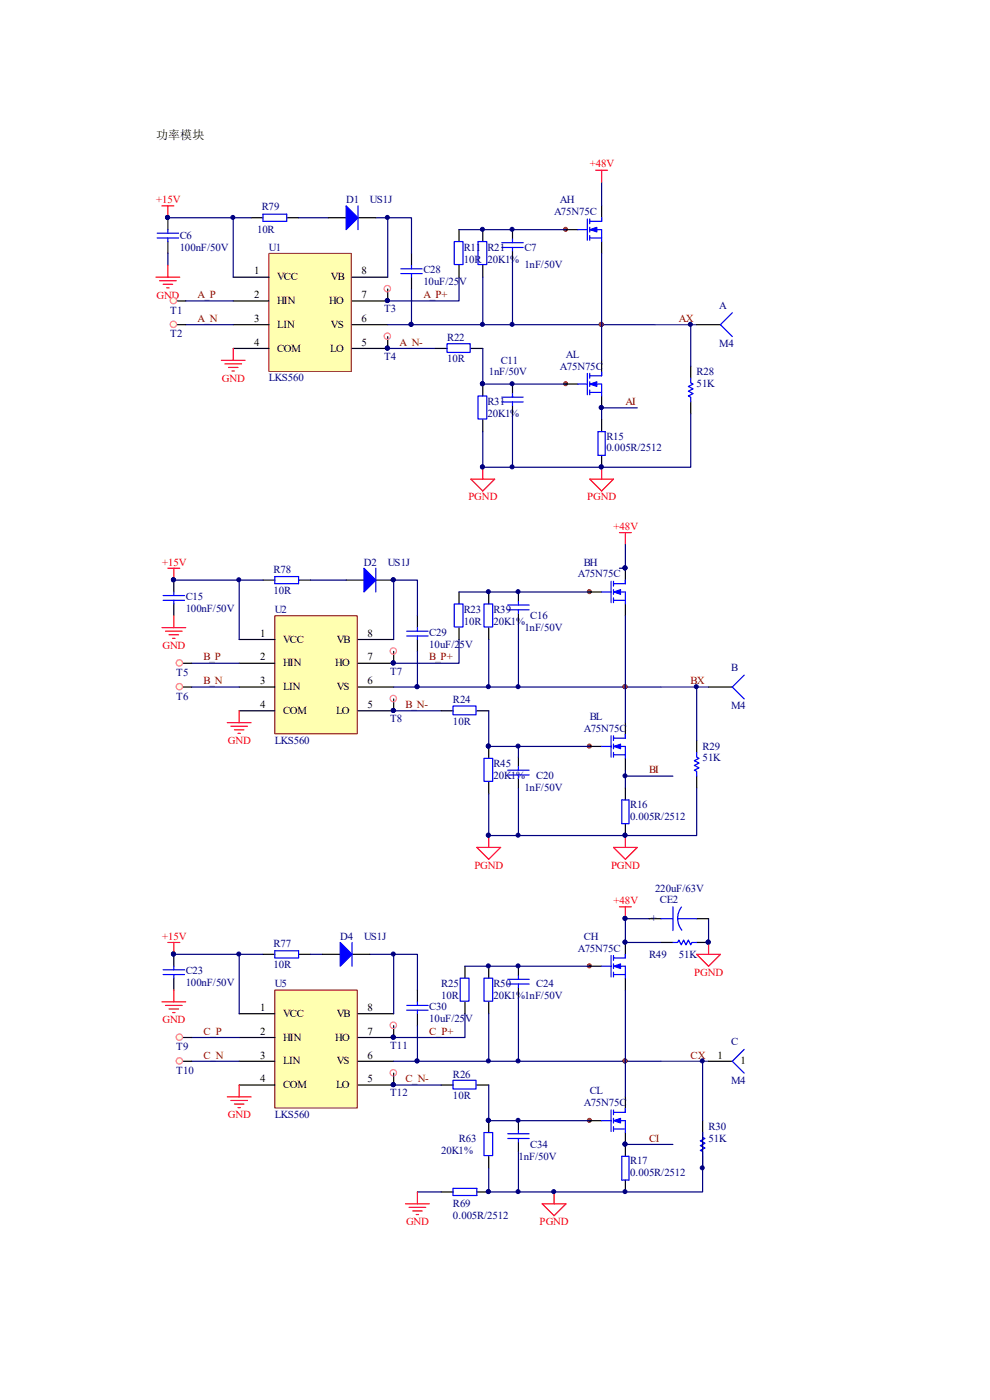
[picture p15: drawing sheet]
<svg xmlns="http://www.w3.org/2000/svg" width="210mm" height="297mm" viewBox="0 0 210 297" stroke-linecap="round" stroke-linejoin="round" font-family="sans-serif">
<defs><g id="words">
<text font-size="2.5" x="33.1" y="29.5">功率模块</text>
<g font-size="2.3" fill="#f00">
<text x="125.1" y="35.5">+48V</text>
<text x="33.1" y="43.1">+15V</text>
<text x="33.2" y="63.3">GND</text>
<text x="47.1" y="80.9">GND</text>
<text x="99.4" y="106.2">PGND</text>
<text x="124.6" y="106.2">PGND</text>
<text x="130.2" y="112.4">+48V</text>
<text x="34.4" y="120">+15V</text>
<text x="34.5" y="137.7">GND</text>
<text x="48.3" y="157.8">GND</text>
<text x="100.6" y="184.3">PGND</text>
<text x="129.6" y="184.3">PGND</text>
<text x="130.2" y="191.8">+48V</text>
<text x="34.4" y="199.3">+15V</text>
<text x="147.2" y="207">PGND</text>
<text x="34.5" y="217">GND</text>
<text x="48.3" y="237.2">GND</text>
<text x="86.1" y="259.9">GND</text>
<text x="114.5" y="259.9">PGND</text>
</g>
<g font-size="2.3" fill="#000080">
<text x="55.5" y="44.6">R79</text>
<text x="73.4" y="43.1">D1</text>
<text x="78.5" y="43.1">US1J</text>
<text x="117.6" y="45.6">A75N75C</text>
<text x="118.8" y="43.1">AH</text>
<text x="38.1" y="50.7">C6</text>
<text x="38.1" y="53.2">100nF/50V</text>
<text x="54.5" y="49.4">10R</text>
<text x="57" y="53.2">U1</text>
<text x="98.4" y="53.2">R11</text>
<text x="103.4" y="53.2">R21</text>
<text x="111.3" y="53.2">C7</text>
<text x="89.8" y="58">C28</text>
<text x="98.4" y="55.7">10R</text>
<text x="103.4" y="55.7">20K1%</text>
<text x="111.3" y="56.9">1nF/50V</text>
<text x="89.8" y="60.5">10uF/25V</text>
<text x="152.6" y="65.5">A</text>
<text x="36.1" y="71.6">T2</text>
<text x="36.1" y="66.5">T1</text>
<text x="81.5" y="66.3">T3</text>
<text x="81.5" y="76.4">T4</text>
<text x="94.9" y="72.3">R22</text>
<text x="94.9" y="76.9">10R</text>
<text x="106.2" y="77.1">C11</text>
<text x="120.1" y="75.9">AL</text>
<text x="152.6" y="73.6">M4</text>
<text x="57" y="80.9">LKS560</text>
<text x="103.7" y="79.6">1nF/50V</text>
<text x="118.8" y="78.4">A75N75C</text>
<text x="147.8" y="79.6">R28</text>
<text x="147.8" y="82.2">51K</text>
<text x="103.4" y="85.9">R31</text>
<text x="103.4" y="88.5">20K1%</text>
<text x="128.7" y="93.3">R15</text>
<text x="128.7" y="95.8">0.005R/2512</text>
<text x="77.2" y="120">D2</text>
<text x="82.3" y="120">US1J</text>
<text x="123.8" y="120">BH</text>
<text x="58" y="121.5">R78</text>
<text x="122.6" y="122.5">A75N75C</text>
<text x="39.4" y="127.3">C15</text>
<text x="39.4" y="129.8">100nF/50V</text>
<text x="58" y="126">10R</text>
<text x="58.3" y="130">U2</text>
<text x="98.4" y="130">R23</text>
<text x="104.7" y="130">R39</text>
<text x="112.5" y="131.3">C16</text>
<text x="91.1" y="134.9">C29</text>
<text x="91.1" y="137.4">10uF/25V</text>
<text x="98.4" y="132.6">10R</text>
<text x="104.7" y="132.6">20K1%</text>
<text x="111.3" y="133.8">1nF/50V</text>
<text x="37.4" y="143.4">T5</text>
<text x="82.8" y="143.2">T7</text>
<text x="155.1" y="142.4">B</text>
<text x="37.4" y="148.5">T6</text>
<text x="96.1" y="149.2">R24</text>
<text x="82.8" y="153.2">T8</text>
<text x="96.1" y="153.8">10R</text>
<text x="123.8" y="155.2">A75N75C</text>
<text x="125.1" y="152.7">BL</text>
<text x="155.1" y="150.5">M4</text>
<text x="58.3" y="157.8">LKS560</text>
<text x="149.1" y="159">R29</text>
<text x="149.1" y="161.5">51K</text>
<text x="104.7" y="162.8">R45</text>
<text x="104.7" y="165.4">20K1%</text>
<text x="111.3" y="167.9">1nF/50V</text>
<text x="113.7" y="165.4">C20</text>
<text x="133.7" y="171.4">R16</text>
<text x="133.7" y="173.9">0.005R/2512</text>
<text x="139" y="189.3">220uF/63V</text>
<text x="140" y="191.6">CE2</text>
<text x="137.9" y="194.1" transform="rotate(90 137.9 194.1)">+</text>
<text x="58" y="200.9">R77</text>
<text x="72.2" y="199.3">D4</text>
<text x="77.2" y="199.3">US1J</text>
<text x="122.6" y="201.9">A75N75C</text>
<text x="123.8" y="199.3">CH</text>
<text x="137.7" y="203.2">R49</text>
<text x="144" y="203.2">51K</text>
<text x="39.4" y="206.7">C23</text>
<text x="39.4" y="209.2">100nF/50V</text>
<text x="58" y="205.4">10R</text>
<text x="58.3" y="209.4">U5</text>
<text x="93.6" y="209.4">R25</text>
<text x="104.7" y="209.4">R50</text>
<text x="113.7" y="209.4">C24</text>
<text x="91.1" y="214.3">C30</text>
<text x="93.6" y="212">10R</text>
<text x="104.7" y="212">20K1%1nF/50V</text>
<text x="91.1" y="216.8">10uF/25V</text>
<text x="155.1" y="221.8">C</text>
<text x="37.4" y="222.8">T9</text>
<text x="37.4" y="227.8">T10</text>
<text x="82.8" y="222.5">T11</text>
<text x="82.8" y="232.6">T12</text>
<text x="96.1" y="228.6">R26</text>
<text x="96.1" y="233.1">10R</text>
<text x="125.1" y="232.1">CL</text>
<text x="155.1" y="229.9">M4</text>
<text x="58.3" y="237.2">LKS560</text>
<text x="123.8" y="234.7">A75N75C</text>
<text x="150.3" y="239.7">R30</text>
<text x="93.6" y="244.7">20K1%</text>
<text x="97.4" y="242.2">R63</text>
<text x="110" y="246">1nF/50V</text>
<text x="112.5" y="243.5">C34</text>
<text x="150.3" y="242.2">51K</text>
<text x="133.7" y="247">R17</text>
<text x="133.7" y="249.5">0.005R/2512</text>
<text x="96.1" y="256.1">R69</text>
<text x="96.1" y="258.6">0.005R/2512</text>
</g>
<g font-size="2.3">
<text x="53.9" y="58.2">1</text>
<text x="58.8" y="59.5">VCC</text>
<text x="70.2" y="59.5">VB</text>
<text x="76.7" y="58.2">8</text>
<text x="53.9" y="63.2">2</text>
<text x="58.8" y="64.5">HIN</text>
<text x="69.8" y="64.5">HO</text>
<text x="76.7" y="63.2">7</text>
<text x="53.9" y="68.3">3</text>
<text x="58.8" y="69.6">LIN</text>
<text x="70.2" y="69.6">VS</text>
<text x="76.7" y="68.3">6</text>
<text x="53.9" y="73.3">4</text>
<text x="58.8" y="74.6">COM</text>
<text x="70" y="74.6">LO</text>
<text x="76.7" y="73.3">5</text>
<text x="55.2" y="135.1">1</text>
<text x="60.1" y="136.4">VCC</text>
<text x="71.5" y="136.4">VB</text>
<text x="78" y="135.1">8</text>
<text x="55.2" y="140.1">2</text>
<text x="60.1" y="141.4">HIN</text>
<text x="71.1" y="141.4">HO</text>
<text x="78" y="140.1">7</text>
<text x="55.2" y="145.2">3</text>
<text x="60.1" y="146.4">LIN</text>
<text x="71.5" y="146.4">VS</text>
<text x="78" y="145.2">6</text>
<text x="55.2" y="150.2">4</text>
<text x="60.1" y="151.5">COM</text>
<text x="71.3" y="151.5">LO</text>
<text x="78" y="150.2">5</text>
<text x="55.2" y="214.5">1</text>
<text x="60.1" y="215.7">VCC</text>
<text x="71.5" y="215.7">VB</text>
<text x="78" y="214.5">8</text>
<text x="55.2" y="219.5">2</text>
<text x="60.1" y="220.8">HIN</text>
<text x="71.1" y="220.8">HO</text>
<text x="78" y="219.5">7</text>
<text x="55.2" y="224.6">3</text>
<text x="60.1" y="225.8">LIN</text>
<text x="71.5" y="225.8">VS</text>
<text x="78" y="224.6">6</text>
<text x="152.2" y="224.6">1</text>
<text x="157.1" y="225.8">1</text>
<text x="55.2" y="229.6">4</text>
<text x="60.1" y="230.9">COM</text>
<text x="71.3" y="230.9">LO</text>
<text x="78" y="229.6">5</text>
</g>
<g font-size="2.3" fill="#800000">
<text x="41.9" y="63.2">A_P</text>
<text x="89.8" y="63.2">A_P+</text>
<text x="41.9" y="68.3">A_N</text>
<text x="144" y="68.3">AX</text>
<text x="84.8" y="73.3">A_N-</text>
<text x="132.7" y="85.9">AI</text>
<text x="43.2" y="140.1">B_P</text>
<text x="91.1" y="140.1">B_P+</text>
<text x="43.2" y="145.2">B_N</text>
<text x="146.5" y="145.2">BX</text>
<text x="86" y="150.2">B_N-</text>
<text x="137.7" y="164.1">BI</text>
<text x="43.2" y="219.5">C_P</text>
<text x="91.1" y="219.5">C_P+</text>
<text x="43.2" y="224.6">C_N</text>
<text x="146.5" y="224.6">CX</text>
<text x="86" y="229.6">C_N-</text>
<text x="137.7" y="242.2">CI</text>
</g>
</g></defs>
<path d="M115 255.4h5.1l-2.6 2.5zM117.5 252.9v2.5" fill="none" stroke="#f00" stroke-width=".25"/>
<circle cx="117.5" cy="252.8" r=".42" fill="#000080" stroke="#000080" stroke-width=".21"/>
<path d="M58.3 210h17.5v25.1h-17.5z" fill-rule="evenodd" fill="#ffffb0" stroke="#800000" stroke-width=".21"/>
<g fill="none" stroke="#000" stroke-width=".25">
<path d="M132.7 199.9v2.6M140.2 199.9h2.5M147.8 199.9h2.5M36.9 202.5v2.5M36.9 207.5v2.5M50.7 215.1h7.6M75.9 215.1h7.6M88.6 210v2.5M88.6 215.1v2.5M103.7 205v2.5M103.7 212.5v2.6M110 205v2"/>
<path d="M110 209.5v2M125.1 205h2.5M132.7 207.5v2.5M50.7 220.1h7.6M50.7 225.1h7.6M50.7 230.2h7.6M75.9 220.1h7.6M75.9 225.1h7.6M75.9 230.2h7.6M103.7 237.8v2.5M110 237.8v2M125.1 237.8h2.5"/>
<path d="M132.7 232.7v2.5M149.1 237.8v2.5M150.3 225.1h5.1M103.7 245.3v2.5M110 242.3v2M132.7 240.3v2.5M149.1 245.3v2.5"/>
</g>
<g fill="#000080" stroke="#000080" stroke-width=".21">
<circle cx="83.4" cy="230.1" r=".42"/>
<circle cx="83.4" cy="220" r=".42"/>
<circle cx="83.4" cy="202.4" r=".42"/>
<circle cx="50.7" cy="202.4" r=".42"/>
<circle cx="88.5" cy="225.1" r=".42"/>
<circle cx="109.9" cy="204.9" r=".42"/>
<circle cx="109.9" cy="237.7" r=".42"/>
<circle cx="103.6" cy="177.2" r=".42"/>
<circle cx="103.6" cy="204.9" r=".42"/>
<circle cx="103.6" cy="237.7" r=".42"/>
<circle cx="103.6" cy="225.1" r=".42"/>
<circle cx="109.9" cy="225.1" r=".42"/>
<circle cx="149" cy="247.8" r=".42"/>
<circle cx="132.6" cy="225.1" r=".42"/>
<circle cx="132.6" cy="199.9" r=".42"/>
<circle cx="132.6" cy="242.7" r=".42"/>
<circle cx="150.2" cy="199.9" r=".42"/>
<circle cx="103.6" cy="252.8" r=".42"/>
<circle cx="132.6" cy="177.2" r=".42"/>
<circle cx="149" cy="225.1" r=".42"/>
<circle cx="36.8" cy="202.4" r=".42"/>
</g>
<path d="M50.7 202.5v12.6M83.5 202.5v12.6M88.6 217.6v7.5h-5.1M98.6 215.1v5h-15.1M103.7 215.1v10M110 211.5v13.6M40.7 220.1h10M40.7 225.1h10M83.5 230.2h10.1M88.6 225.1h51.6M149.1 225.1v12.7M149.1 240.3v12.6h-45.4v-5.1" fill="none" stroke="#000080" stroke-width=".25"/>
<g fill="none" stroke="#00f" stroke-width=".25">
<path d="M142.7 199.9h1.1l.2-.5 .5 1 .5-1 .5 1 .5-1 .5 1 .3-.5h1M34.6 206.8h4.5M34.6 205.7h4.5M36.9 205v.7M36.9 206.8v.7M86.3 214.3h4.5M86.3 213.3h4.5M88.6 212.5v.8M88.6 214.3v.8M102.7 207.5h1.8v4.9h-1.8zM107.7 208.8h4.5M107.7 207.8h4.5"/>
<path d="M110 207v.8M110 208.8v.7M127.6 205h2M129.6 202.7v4.6M130.1 205h2.6v2.5M130.1 206.8h2.6M130.1 202.7v1M130.1 204.5v1M130.1 206.2v1.1M132.7 202.5v.7h-2.6M110 239.8v.7M127.6 237.8h2"/>
<path d="M129.6 235.5v4.5M130.1 237.8h2.6v2.5M130.1 235.5v1M130.1 237.2v1.1M130.1 239v1M130.1 239.5h2.6M132.7 235.2v.8h-2.6M157.9 222.6l-2.5 2.5 2.5 2.6M102.7 240.3h1.8v4.9h-1.8zM107.7 241.5h4.5M107.7 240.5h4.5M110 241.5v.8"/>
<path d="M149.1 240.3v1l.5 .2-1.1 .5 1.1 .5-1.1 .5 1.1 .5-1.1 .6 .6 .2v1"/>
</g>
<path d="M101.2 179.8h5l-2.5 2.5zM103.7 177.3v2.5M130.1 179.8h5.1l-2.5 2.5zM132.7 177.3v2.5" fill="none" stroke="#f00" stroke-width=".25"/>
<g fill="#800000" stroke="#800000" stroke-width=".21">
<circle cx="132.6" cy="225.1" r=".42"/>
<circle cx="125" cy="237.7" r=".42"/>
<circle cx="125" cy="204.9" r=".42"/>
</g>
<path d="M140.2 225.1h10.1" fill="none" stroke="#421c8b" stroke-width=".25"/>
<g fill="#00f" stroke="#00f" stroke-width=".21">
<path d="M130.1 205l1.6-.5v1z"/>
<path d="M130.1 237.8l1.6-.6v1.1z"/>
</g>
<path d="M57 53.8h17.5v25h-17.5z" fill-rule="evenodd" fill="#ffffb0" stroke="#800000" stroke-width=".21"/>
<g fill="none" stroke="#000" stroke-width=".25">
<path d="M35.6 46.2v2.5M35.6 51.2v2.6M49.5 58.8h7.5M74.7 58.8h7.5M87.3 53.8v2.5M87.3 58.8v2.5M102.4 48.7v2.5M102.4 56.3v2.5M108.7 48.7v2M108.7 53.3v2M120.1 48.7h2.5M127.6 43.7v2.5"/>
<path d="M127.6 51.2v2.6M49.5 63.8h7.5M49.5 68.9h7.5M49.5 73.9h7.5M74.7 63.8h7.5M74.7 68.9h7.5M74.7 73.9h7.5M127.6 76.4v2.6M146.5 77.7v2.5M147.8 68.9h5M102.4 81.5v2.5M102.4 89v2.6"/>
<path d="M108.7 81.5v2M108.7 86v2M120.1 81.5h2.5M127.6 84v2.5M146.5 85.3v2.5"/>
</g>
<g fill="#000080" stroke="#000080" stroke-width=".21">
<circle cx="82.2" cy="73.8" r=".42"/>
<circle cx="82.2" cy="63.8" r=".42"/>
<circle cx="82.2" cy="46.1" r=".42"/>
<circle cx="49.4" cy="46.1" r=".42"/>
<circle cx="87.2" cy="68.8" r=".42"/>
<circle cx="108.6" cy="48.6" r=".42"/>
<circle cx="108.6" cy="81.4" r=".42"/>
<circle cx="102.3" cy="99" r=".42"/>
<circle cx="102.3" cy="48.6" r=".42"/>
<circle cx="102.3" cy="81.4" r=".42"/>
<circle cx="102.3" cy="68.8" r=".42"/>
<circle cx="108.6" cy="68.8" r=".42"/>
<circle cx="127.5" cy="68.8" r=".42"/>
<circle cx="127.5" cy="86.5" r=".42"/>
<circle cx="127.5" cy="99" r=".42"/>
<circle cx="146.4" cy="68.8" r=".42"/>
<circle cx="35.5" cy="46.1" r=".42"/>
</g>
<g fill="none" stroke="#000080" stroke-width=".25">
<path d="M127.6 38.6v5.1M49.5 46.2v12.6M82.2 46.2v12.6M97.4 58.8v5h-15.2M102.4 58.8v10.1M108.7 55.3v13.6M39.4 63.8h10.1M39.4 68.9h10.1M82.2 73.9h10.1M87.3 61.3v7.6h-5.1M87.3 68.9h51.7M146.5 68.9v8.8"/>
<path d="M135.2 86.5h-7.6v2.5"/>
</g>
<g fill="none" stroke="#00f" stroke-width=".25">
<path d="M33.3 50.5h4.6M33.3 49.5h4.6M35.6 48.7v.8M35.6 50.5v.7M85 58h4.6M85 57h4.6M87.3 56.3v.7M87.3 58v.8M101.4 51.2h1.9v4.9h-1.9zM106.4 52.5h4.6M106.4 51.5h4.6M108.7 50.7v.8"/>
<path d="M108.7 52.5v.8M122.6 48.7h2M124.6 46.5v4.5M125.1 48.7h2.5v2.5M125.1 50.5h2.5M125.1 46.5v1M125.1 48.2v1M125.1 50v1M127.6 46.2v.8h-2.5M124.6 79.2v4.6M125.1 79.2v1M127.6 79v.7h-2.5"/>
<path d="M155.4 66.4l-2.6 2.5 2.6 2.5M101.4 84h1.9v4.9h-1.9zM106.4 85.3h4.6M106.4 84.3h4.6M108.7 83.5v.8M108.7 85.3v.7M122.6 81.5h2M125.1 81.5h2.5v2.5M125.1 81v1M125.1 82.7v1.1M125.1 83.2h2.5M146.5 80.2v1l.5 .3-1 .5 1 .5-1 .5 1 .5-1 .5 .5 .3v1"/>
</g>
<path d="M102.4 99.1v2.5M127.6 99.1v2.5M99.9 101.6h5l-2.5 2.6zM125.1 101.6h5l-2.5 2.6z" fill="none" stroke="#f00" stroke-width=".25"/>
<g fill="#800000" stroke="#800000" stroke-width=".21">
<circle cx="127.5" cy="68.8" r=".42"/>
<circle cx="120" cy="81.4" r=".42"/>
<circle cx="120" cy="48.6" r=".42"/>
</g>
<path d="M139 68.9h8.8" fill="none" stroke="#421c8b" stroke-width=".25"/>
<g fill="#00f" stroke="#00f" stroke-width=".21">
<path d="M125.1 48.7l1.5-.5v1z"/>
<path d="M125.1 81.5l1.5-.5v1z"/>
</g>
<path d="M58.3 130.6h17.5v25.1h-17.5z" fill-rule="evenodd" fill="#ffffb0" stroke="#800000" stroke-width=".21"/>
<g fill="none" stroke="#000" stroke-width=".25">
<path d="M53.3 46.2h2.5M60.8 46.2h2.5M69.6 46.2h3.8M75.9 46.2h3.8M97.4 48.7v2.5M97.4 56.3v2.5M92.3 73.9h2.6M99.9 73.9h2.5M127.6 89v2.6M127.6 96.6v2.5M36.9 123.1v2.5M36.9 128.1v2.5"/>
<path d="M50.7 135.7h7.6M55.8 123.1h2.5M63.3 123.1h2.6M73.4 123.1h3.8M75.9 135.7h7.6M79.7 123.1h3.8M88.6 130.6v2.6M88.6 135.7v2.5M97.4 125.6v2.5M97.4 133.2v2.5M103.7 125.6v2.5M103.7 133.2v2.5"/>
<path d="M110 125.6v2M110 130.1v2M125.1 125.6h2.5M132.7 120.6v2.5M132.7 128.1v2.5M50.7 140.7h7.6M50.7 145.8h7.6M50.7 150.8h7.6M75.9 140.7h7.6M75.9 145.8h7.6M75.9 150.8h7.6M93.6 150.8h2.5"/>
<path d="M101.2 150.8h2.5M103.7 158.4v2.5M125.1 158.4h2.5M132.7 153.3v2.5M147.8 157.1v2.5M150.3 145.8h5.1M103.7 165.9v2.5M110 160.6v2M110 165.2v2M132.7 160.9v2.5M132.7 167.2v2.5M132.7 174.7v2.6"/>
<path d="M147.8 164.7v2.5M55.8 202.5h2.5M63.3 202.5h2.6M68.4 202.5h3.8M74.7 202.5h3.8M98.6 205v2.5M98.6 212.5v2.6M38.1 220.1h2.6M93.6 230.2h2.5M101.2 230.2h2.5M93.6 252.9h2.5M101.2 252.9h2.5"/>
<path d="M132.7 242.8v2.5M132.7 250.4v2.5"/>
</g>
<g fill="#000080" stroke="#000080" stroke-width=".21">
<circle cx="83.4" cy="150.7" r=".42"/>
<circle cx="83.4" cy="140.6" r=".42"/>
<circle cx="50.7" cy="123" r=".42"/>
<circle cx="88.5" cy="145.7" r=".42"/>
<circle cx="109.9" cy="125.5" r=".42"/>
<circle cx="103.6" cy="125.5" r=".42"/>
<circle cx="103.6" cy="158.3" r=".42"/>
<circle cx="103.6" cy="145.7" r=".42"/>
<circle cx="109.9" cy="145.7" r=".42"/>
<circle cx="132.6" cy="145.7" r=".42"/>
<circle cx="132.6" cy="120.5" r=".42"/>
<circle cx="147.7" cy="145.7" r=".42"/>
<circle cx="36.8" cy="123" r=".42"/>
<circle cx="102.3" cy="81.4" r=".42"/>
<circle cx="150.2" cy="199.9" r=".42"/>
<circle cx="36.8" cy="202.4" r=".42"/>
<circle cx="83.4" cy="123" r=".42"/>
<circle cx="35.5" cy="46.1" r=".42"/>
<circle cx="109.9" cy="177.2" r=".42"/>
<circle cx="108.6" cy="99" r=".42"/>
<circle cx="109.9" cy="252.8" r=".42"/>
<circle cx="132.6" cy="164.6" r=".42"/>
<circle cx="109.9" cy="158.3" r=".42"/>
<circle cx="103.6" cy="237.7" r=".42"/>
<circle cx="132.6" cy="242.7" r=".42"/>
<circle cx="132.6" cy="252.8" r=".42"/>
<circle cx="132.6" cy="177.2" r=".42"/>
<circle cx="127.5" cy="99" r=".42"/>
<circle cx="103.6" cy="252.8" r=".42"/>
<circle cx="103.6" cy="177.2" r=".42"/>
<circle cx="102.3" cy="99" r=".42"/>
<circle cx="132.6" cy="194.8" r=".42"/>
<circle cx="132.6" cy="199.9" r=".42"/>
</g>
<g fill="none" stroke="#000080" stroke-width=".25">
<path d="M35.6 53.8v2.5M35.6 46.2h17.7M63.3 46.2h6.3M79.7 46.2h7.6v7.6M97.4 48.7h22.7M127.6 53.8v22.6M102.4 73.9v7.6h17.7M108.7 88v11.1M146.5 87.8v11.3h-44.1v-7.5M132.7 115.5v5.1h-1.3M36.9 123.1h18.9M50.7 123.1v12.6"/>
<path d="M65.9 123.1h7.5M88.6 138.2v7.6h-5.1M88.6 130.6v-7.5h-5.1v12.6M97.4 135.7v5h-13.9M97.4 125.6h27.7M103.7 135.7v10.1M110 132.1v13.7M132.7 130.6v22.7M40.7 140.7h10M40.7 145.8h10M83.5 150.8h10.1M88.6 145.8h51.6"/>
<path d="M103.7 150.8v7.6h21.4M110 158.4v2.2M147.8 145.8v11.3M110 167.2v10.1M132.7 163.4v3.8M132.7 164.7h10M147.8 167.2v10.1h-44.1v-8.9M137.7 194.9h-5v5h7.5M150.3 194.9v5M36.9 202.5h18.9M65.9 202.5h2.5M78.5 202.5h10.1v7.5"/>
<path d="M98.6 205h26.5M132.7 210v22.7M103.7 230.2v7.6h21.4M88.6 252.9h5M110 244.3v8.6M132.7 242.8h10"/>
</g>
<g fill="none" stroke="#00f" stroke-width=".25">
<path d="M55.8 45.4h5v1.6h-5zM75.9 43.7v5M96.4 51.2h1.8v4.9h-1.8zM94.8 72.9h4.9v1.9h-4.9zM126.9 91.6h1.5v5h-1.5zM34.6 127.4h4.5M34.6 126.3h4.5M36.9 125.6v.7M36.9 127.4v.7M58.3 122.3h5v1.5h-5zM79.7 120.6v5M86.3 134.9h4.5"/>
<path d="M86.3 133.9h4.5M88.6 133.2v.7M88.6 134.9v.8M96.4 128.1h1.8v4.9h-1.8zM102.7 128.1h1.8v4.9h-1.8zM107.7 129.4h4.5M107.7 128.4h4.5M110 127.6v.8M110 129.4v.7M127.6 125.6h2M129.6 123.3v4.6M130.1 125.6h2.6v2.5"/>
<path d="M130.1 127.4h2.6M130.1 123.3v1M130.1 125.1v1M130.1 126.9v1M132.7 123.1v.7h-2.6M96.1 149.8h4.9v1.8h-4.9zM127.6 158.4h2M129.6 156.1v4.5M130.1 158.4h2.6v2.5M130.1 156.1v1M130.1 157.9v1M130.1 159.6v1"/>
<path d="M132.7 155.8v.8h-2.6M147.8 159.6v1l.5 .3-1 .5 1 .5-1 .5 1 .5-1 .5 .5 .3v1M157.9 143.2l-2.5 2.6 2.5 2.5M102.7 160.9h1.8v4.9h-1.8zM107.7 164.4h4.5M107.7 163.4h4.5M110 162.6v.8M110 164.4v.8M130.1 160.1h2.6M131.9 169.7h1.5v5h-1.5zM74.7 199.9v5.1M58.3 201.7h5v1.5h-5z"/>
<path d="M97.6 207.5h1.9v4.9h-1.9zM96.1 229.2h4.9v1.8h-4.9zM96.1 252.1h5.1v1.5h-5.1zM131.9 245.3h1.5v5.1h-1.5z"/>
</g>
<g fill="#800000" stroke="#800000" stroke-width=".21">
<circle cx="132.6" cy="145.7" r=".42"/>
<circle cx="125" cy="158.3" r=".42"/>
<circle cx="125" cy="125.5" r=".42"/>
</g>
<path d="M140.2 145.8h10.1" fill="none" stroke="#421c8b" stroke-width=".25"/>
<g fill="#00f" stroke="#00f" stroke-width=".21">
<path d="M130.1 125.6l1.6-.5v1z"/>
<path d="M130.1 158.4l1.6-.5v1z"/>
</g>
<g fill="none" stroke="#f00" stroke-width=".25">
<path d="M126.4 36.1h2.5M127.6 36.1v2.5M33.1 58.8h5M33.8 59.6h3.6M34.4 43.7h2.5M35.6 43.7v2.5M35.6 56.3v2.5M34.6 60.3h2M35.4 61.1h.5M47 76.4h5M47.7 77.2h3.5M48.5 78h2"/>
<path d="M49.2 78.7h.5M49.5 73.9v2.5M131.4 113h2.5M132.7 113v2.5M34.4 133.2h5M35.1 133.9h3.5M35.6 120.6h2.5M35.9 134.7h2M36.6 135.4h.5M36.9 120.6v2.5M36.9 130.6v2.6M48.2 153.3h5.1"/>
<path d="M49 154.1h3.5M49.7 154.8h2M50.5 155.6h.5M50.7 150.8v2.5M35.6 199.9h2.5M36.9 199.9v2.6M131.4 192.4h2.5M132.7 192.4v2.5M150.3 199.9v2.6M34.4 212.5h5M35.1 213.3h3.5M35.9 214.1h2"/>
<path d="M36.6 214.8h.5M36.9 210v2.5M147.8 202.5h5l-2.5 2.5zM48.2 232.7h5.1M49 233.5h3.5M49.7 234.2h2M50.5 235h.5M50.7 230.2v2.5M86 255.4h5.1M86.8 256.2h3.5M87.5 256.9h2.1M88.3 257.7h.5"/>
<path d="M88.6 252.9v2.5"/>
</g>
<g fill="#00f" stroke="#00f" stroke-width=".25">
<path d="M72.2 199.9l2.5 2.6-2.5 2.5z"/>
<path d="M77.2 120.6l2.5 2.5-2.5 2.5z"/>
<path d="M73.4 43.7l2.5 2.5-2.5 2.5z"/>
</g>
<circle cx="38.1" cy="220" r=".68" fill="#ffffe8" stroke="#f0f" stroke-width=".25"/>
<path d="M38.1 225.1h2.6" fill="none" stroke="#000" stroke-width=".25"/>
<circle cx="38.1" cy="225.1" r=".68" fill="#ffffe8" stroke="#f0f" stroke-width=".25"/>
<path d="M38.1 145.8h2.6" fill="none" stroke="#000" stroke-width=".25"/>
<circle cx="38.1" cy="145.7" r=".68" fill="#ffffe8" stroke="#f0f" stroke-width=".25"/>
<path d="M38.1 140.7h2.6" fill="none" stroke="#000" stroke-width=".25"/>
<circle cx="38.1" cy="140.6" r=".68" fill="#ffffe8" stroke="#f0f" stroke-width=".25"/>
<path d="M36.9 68.9h2.5" fill="none" stroke="#000" stroke-width=".25"/>
<circle cx="36.8" cy="68.8" r=".68" fill="#ffffe8" stroke="#f0f" stroke-width=".25"/>
<path d="M36.9 63.8h2.5" fill="none" stroke="#000" stroke-width=".25"/>
<circle cx="36.8" cy="63.8" r=".68" fill="#ffffe8" stroke="#f0f" stroke-width=".25"/>
<path d="M82.2 61.3v2.5M82.2 71.4v2.5M83.5 138.2v2.5M83.5 148.3v2.5M137.7 194.9h2.5M147.8 194.9h2.5M83.5 217.6v2.5M83.5 227.7v2.5" fill="none" stroke="#000" stroke-width=".25"/>
<g fill="none" stroke="#f0f" stroke-width=".25">
<circle cx="82.2" cy="61.2" r=".68"/>
<circle cx="82.2" cy="71.3" r=".68"/>
<circle cx="83.4" cy="138.1" r=".68"/>
<circle cx="83.4" cy="148.2" r=".68"/>
<circle cx="83.4" cy="217.5" r=".68"/>
<circle cx="83.4" cy="227.6" r=".68"/>
</g>
<g fill="#000080" stroke="#000080" stroke-width=".21">
<circle cx="82.2" cy="63.8" r=".42"/>
<circle cx="82.2" cy="73.8" r=".42"/>
<circle cx="83.4" cy="140.6" r=".42"/>
<circle cx="83.4" cy="150.7" r=".42"/>
<circle cx="83.4" cy="220" r=".42"/>
<circle cx="83.4" cy="230.1" r=".42"/>
</g>
<path d="M140.2 194.9h2.5M142.7 192.4v5M143.8 194.9l.3 1.5 .5 .9M143.8 194.9h4M144.6 192.4l-.7 1.4-.1 1.1" fill="none" stroke="#00f" stroke-width=".25"/>
<use href="#words"/>
</svg>
